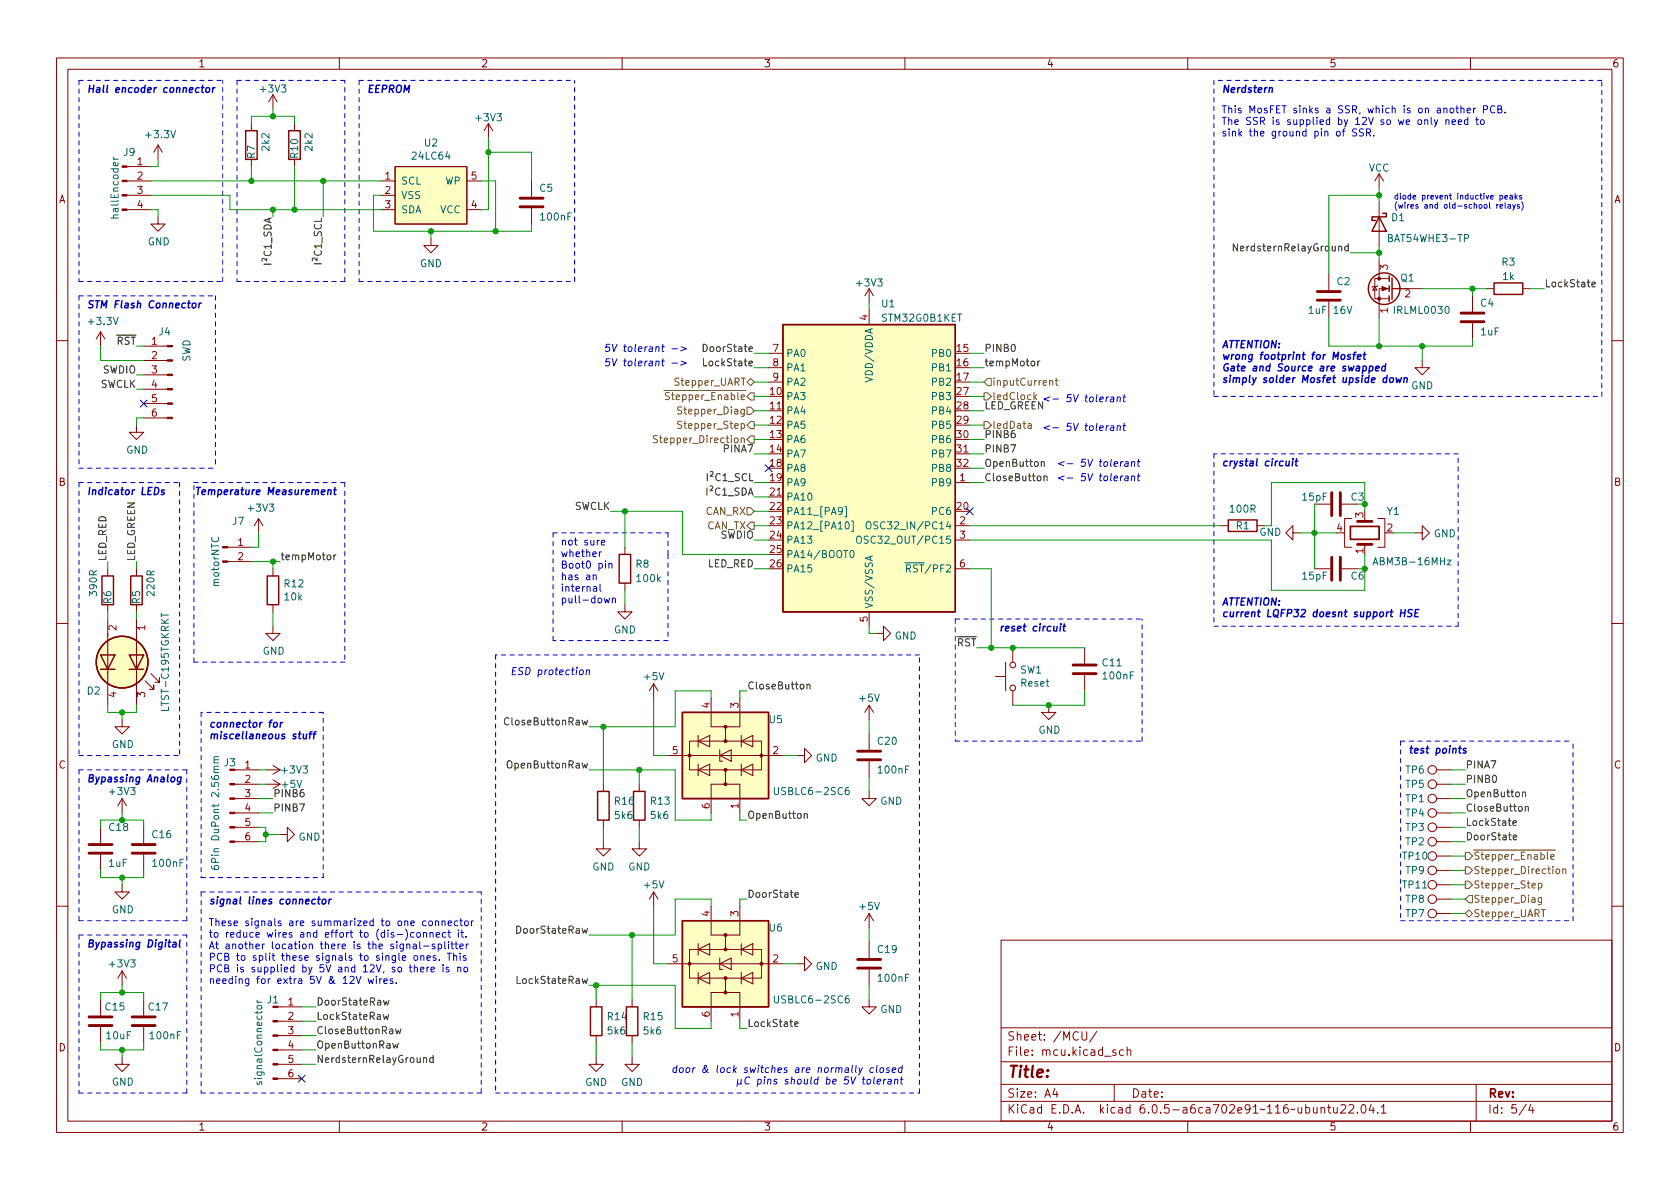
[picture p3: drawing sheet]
<svg xmlns="http://www.w3.org/2000/svg" width="297mm" height="210mm" viewBox="0 0 297 210" stroke-linecap="round" stroke-linejoin="round" font-family="sans-serif">
<defs><g id="words">
<text font-size="2.8" fill="#840000" x="178" y="190.6">Title:</text>
<g font-size="2.1" fill="#840000">
<text x="178" y="184">Sheet: /MCU/</text>
<text x="178" y="186.7">File: mcu.kicad_sch</text>
<text x="178" y="196.9">KiCad E.D.A. kicad 6.0.5-a6ca702e91~116~ubuntu22.04.1</text>
<text x="178" y="194.1">Size: A4</text>
<text x="200" y="194.1">Date:</text>
<text x="263" y="194.1">Rev:</text>
<text x="263" y="196.9">Id: 5/4</text>
</g>
<g font-size="1.8" fill="#840000">
<text x="35" y="11.9">1</text>
<text x="85" y="11.9">2</text>
<text x="135" y="11.9">3</text>
<text x="185" y="11.9">4</text>
<text x="235" y="11.9">5</text>
<text x="285" y="11.9">6</text>
<text x="10.3" y="35.9">A</text>
<text x="285.3" y="35.9">A</text>
<text x="10.3" y="85.9">B</text>
<text x="285.3" y="85.9">B</text>
<text x="10.3" y="135.9">C</text>
<text x="285.3" y="135.9">C</text>
<text x="10.3" y="185.9">D</text>
<text x="285.3" y="185.9">D</text>
<text x="35" y="199.9">1</text>
<text x="85" y="199.9">2</text>
<text x="135" y="199.9">3</text>
<text x="185" y="199.9">4</text>
<text x="235" y="199.9">5</text>
<text x="285" y="199.9">6</text>
</g>
<g font-size="1.8" fill="#0000c2">
<text x="15.2" y="16.4">Hall encoder connector</text>
<text x="64.8" y="16.4">EEPROM</text>
<text x="215.9" y="16.4">Nerdstern</text>
<text x="215.9" y="20">This MosFET sinks a SSR, which is on another PCB.</text>
<text x="215.9" y="22.1">The SSR is supplied by 12V so we only need to</text>
<text x="215.9" y="24.1">sink the ground pin of SSR.</text>
<text x="15.2" y="54.5">STM Flash Connector</text>
<text x="110.7" y="64.8">5V tolerant -&gt;</text>
<text x="110.7" y="62.2">5V tolerant -&gt;</text>
<text x="215.9" y="61.6">ATTENTION:</text>
<text x="215.9" y="63.6">wrong footprint for Mosfet</text>
<text x="215.9" y="65.7">Gate and Source are swapped</text>
<text x="184.1" y="71.1">&lt;- 5V tolerant</text>
<text x="215.9" y="67.7">simply solder Mosfet upside down</text>
<text x="184.1" y="76.2">&lt;- 5V tolerant</text>
<text x="186.7" y="82.5">&lt;- 5V tolerant</text>
<text x="215.9" y="82.4">crystal circuit</text>
<text x="15.2" y="87.5">Indicator LEDs</text>
<text x="34.3" y="87.5">Temperature Measurement</text>
<text x="186.7" y="85.1">&lt;- 5V tolerant</text>
<text x="99.1" y="96.4">not sure</text>
<text x="99.1" y="98.5">whether</text>
<text x="99.1" y="100.5">Boot0 pin</text>
<text x="99.1" y="102.6">has an</text>
<text x="99.1" y="104.6">internal</text>
<text x="99.1" y="106.7">pull-down</text>
<text x="215.9" y="107.1">ATTENTION:</text>
<text x="176.5" y="111.7">reset circuit</text>
<text x="215.9" y="109.1">current LQFP32 doesnt support HSE</text>
<text x="90.2" y="119.4">ESD protection</text>
<text x="36.8" y="128.7">connector for</text>
<text x="36.8" y="130.7">miscellaneous stuff</text>
<text x="248.9" y="133.2">test points</text>
<text x="15.2" y="138.3">Bypassing Analog</text>
<text x="36.8" y="159.9">signal lines connector</text>
<text x="15.2" y="167.5">Bypassing Digital</text>
<text x="36.8" y="163.8">These signals are summarized to one connector</text>
<text x="36.8" y="165.8">to reduce wires and effort to (dis-)connect it.</text>
<text x="36.8" y="167.8">At another location there is the signal-splitter</text>
<text x="36.8" y="169.9">PCB to split these signals to single ones. This</text>
<text x="36.8" y="171.9">PCB is supplied by 5V and 12V, so there is no</text>
<text x="36.8" y="174">needing for extra 5V &amp; 12V wires.</text>
<text x="125.2" y="189.7">door &amp; lock switches are normally closed</text>
</g>
<g font-size="1.8" fill="#006464">
<text x="46.2" y="16.4">+3V3</text>
<text x="84.3" y="21.4">+3V3</text>
<text x="21.9" y="27.6">J9</text>
<text x="26" y="24.4">+3.3V</text>
<text x="45.1" y="28" transform="rotate(-90 45.1 28)">R7</text>
<text x="47.6" y="26.6" transform="rotate(-90 47.6 26.6)">2k2</text>
<text x="52.7" y="27.9" transform="rotate(-90 52.7 27.9)">R10</text>
<text x="55.2" y="26.6" transform="rotate(-90 55.2 26.6)">2k2</text>
<text x="73.1" y="28.2">24LC64</text>
<text x="75.1" y="25.9">U2</text>
<text x="70.9" y="32.6">SCL</text>
<text x="70.9" y="35.2">VSS</text>
<text x="78.7" y="32.6">WP</text>
<text x="95.4" y="33.9">C5</text>
<text x="242" y="30.3">VCC</text>
<text x="21" y="38.3" transform="rotate(-90 21 38.3)">hallEncoder</text>
<text x="70.9" y="37.7">SDA</text>
<text x="77.8" y="37.7">VCC</text>
<text x="95.7" y="39">100nF</text>
<text x="246.1" y="39.1">D1</text>
<text x="26.1" y="43.4">GND</text>
<text x="74.2" y="47.2">GND</text>
<text x="245.8" y="42.8">BAT54WHE3-TP</text>
<text x="265.6" y="47">R3</text>
<text x="151.6" y="50.6">+3V3</text>
<text x="236.4" y="50.4">C2</text>
<text x="247.7" y="49.8">Q1</text>
<text x="265.7" y="49.5">1k</text>
<text x="15.8" y="57.4">+3.3V</text>
<text x="28.1" y="59.3">J4</text>
<text x="155.9" y="54.3">U1</text>
<text x="156" y="56.9">STM32G0B1KET</text>
<text x="231.8" y="55.5">1uF 16V</text>
<text x="246.7" y="55.5">IRLML0030</text>
<text x="261.8" y="54.2">C4</text>
<text x="261.9" y="59.3">1uF</text>
<text x="33.7" y="64" transform="rotate(-90 33.7 64)">SWD</text>
<text x="138.9" y="63.1">PA0</text>
<text x="138.9" y="65.7">PA1</text>
<text x="165" y="63.1">PB0</text>
<text x="165" y="65.7">PB1</text>
<text x="138.9" y="70.7">PA3</text>
<text x="138.9" y="68.2">PA2</text>
<text x="154.3" y="67.1" transform="rotate(-90 154.3 67.1)">VDD/VDDA</text>
<text x="165" y="68.2">PB2</text>
<text x="165" y="70.7">PB3</text>
<text x="249.5" y="68.8">GND</text>
<text x="138.9" y="73.3">PA4</text>
<text x="138.9" y="75.8">PA5</text>
<text x="165" y="73.3">PB4</text>
<text x="165" y="75.8">PB5</text>
<text x="22.3" y="80.2">GND</text>
<text x="138.9" y="78.4">PA6</text>
<text x="138.9" y="80.9">PA7</text>
<text x="138.9" y="83.4">PA8</text>
<text x="165" y="78.4">PB6</text>
<text x="165" y="80.9">PB7</text>
<text x="165" y="83.4">PB8</text>
<text x="138.9" y="86">PA9</text>
<text x="138.9" y="88.5">PA10</text>
<text x="165" y="86">PB9</text>
<text x="230.3" y="88.5">15pF</text>
<text x="41.1" y="92.8">J7</text>
<text x="44" y="90.5">+3V3</text>
<text x="138.9" y="91.1">PA11_[PA9]</text>
<text x="138.9" y="93.6">PA12_[PA10]</text>
<text x="154.9" y="93.6">OSC32_IN/PC14</text>
<text x="165" y="91.1">PC6</text>
<text x="217.6" y="90.6">100R</text>
<text x="218.6" y="93.6">R1</text>
<text x="245.3" y="91.1">Y1</text>
<text x="253.5" y="95">GND</text>
<text x="112.5" y="100.4">R8</text>
<text x="138.9" y="96.1">PA13</text>
<text x="138.9" y="98.7">PA14/BOOT0</text>
<text x="138.9" y="101.2">PA15</text>
<text x="153" y="96.1">OSC32_OUT/PC15</text>
<text x="159.8" y="101.2">~{RST}/PF2</text>
<text x="243.5" y="99.9">ABM3B-16MHz</text>
<text x="17.1" y="105.2" transform="rotate(-90 17.1 105.2)">390R</text>
<text x="19.7" y="106.7" transform="rotate(-90 19.7 106.7)">R6</text>
<text x="24.8" y="106.7" transform="rotate(-90 24.8 106.7)">R5</text>
<text x="27.3" y="105.2" transform="rotate(-90 27.3 105.2)">220R</text>
<text x="38.7" y="103.6" transform="rotate(-90 38.7 103.6)">motorNTC</text>
<text x="50.3" y="103.9">R12</text>
<text x="50.4" y="106.2">10k</text>
<text x="112.7" y="102.9">100k</text>
<text x="154.3" y="107.7" transform="rotate(-90 154.3 107.7)">VSS/VSSA</text>
<text x="230.3" y="102.5">15pF</text>
<text x="108.5" y="112">GND</text>
<text x="158.2" y="113.1">GND</text>
<text x="46.4" y="115.8">GND</text>
<text x="180.4" y="119.1">SW1</text>
<text x="195" y="117.8">C11</text>
<text x="15.4" y="122.8">D2</text>
<text x="29.8" y="125.4" transform="rotate(-90 29.8 125.4)">LTST-C195TGKRKT</text>
<text x="114" y="120.3">+5V</text>
<text x="152.1" y="124.1">+5V</text>
<text x="180.6" y="121.4">Reset</text>
<text x="195.1" y="120.1">100nF</text>
<text x="136" y="127.9">U5</text>
<text x="155.2" y="131.7">C20</text>
<text x="183.6" y="129.7">GND</text>
<text x="19.8" y="132.3">GND</text>
<text x="39.7" y="135.5">J3</text>
<text x="50" y="136.8">+3V3</text>
<text x="144.2" y="134.7">GND</text>
<text x="155.4" y="136.8">100nF</text>
<text x="248.6" y="136.8">TP6</text>
<text x="19.5" y="140.6">+3V3</text>
<text x="49.9" y="139.3">+5V</text>
<text x="108.8" y="142.3">R16</text>
<text x="115.1" y="142.3">R13</text>
<text x="137.5" y="140.6">USBLC6-2SC6</text>
<text x="155.6" y="142.3">GND</text>
<text x="248.6" y="141.9">TP1</text>
<text x="248.6" y="139.3">TP5</text>
<text x="19.4" y="146.9">C18</text>
<text x="27" y="148.2">C16</text>
<text x="52.8" y="148.6">GND</text>
<text x="108.8" y="144.8">5k6</text>
<text x="115.1" y="144.8">5k6</text>
<text x="248.6" y="144.4">TP4</text>
<text x="248.6" y="149.5">TP2</text>
<text x="248.6" y="146.9">TP3</text>
<text x="19.3" y="153.3">1uF</text>
<text x="27.1" y="153.3">100nF</text>
<text x="38.7" y="152.6" transform="rotate(-90 38.7 152.6)">6Pin DuPont 2.56mm</text>
<text x="104.7" y="153.9">GND</text>
<text x="111.1" y="153.9">GND</text>
<text x="248.1" y="152">TP10</text>
<text x="248.6" y="154.6">TP9</text>
<text x="19.8" y="161.5">GND</text>
<text x="114" y="157.1">+5V</text>
<text x="152.1" y="160.9">+5V</text>
<text x="248.1" y="157.1">TP11</text>
<text x="248.6" y="159.6">TP8</text>
<text x="136" y="164.7">U6</text>
<text x="248.6" y="162.2">TP7</text>
<text x="19.5" y="171.1">+3V3</text>
<text x="144.2" y="171.5">GND</text>
<text x="155.2" y="168.5">C19</text>
<text x="155.4" y="173.6">100nF</text>
<text x="18.7" y="178.7">C15</text>
<text x="26.3" y="178.7">C17</text>
<text x="47.3" y="177.4">J1</text>
<text x="137.5" y="177.4">USBLC6-2SC6</text>
<text x="155.6" y="179.1">GND</text>
<text x="18.9" y="183.8">10uF</text>
<text x="26.7" y="183.8">100nF</text>
<text x="107.5" y="180.4">R14</text>
<text x="107.5" y="182.9">5k6</text>
<text x="113.8" y="180.4">R15</text>
<text x="113.9" y="182.9">5k6</text>
<text x="19.8" y="192">GND</text>
<text x="46.4" y="191.4" transform="rotate(-90 46.4 191.4)">signalConnector</text>
<text x="103.4" y="192">GND</text>
<text x="109.8" y="192">GND</text>
</g>
<g font-size="1.8" fill="#a90000">
<text x="24.3" y="29.2">1</text>
<text x="24.3" y="31.7">2</text>
<text x="24.3" y="34.3">3</text>
<text x="68.1" y="31.7">1</text>
<text x="68.1" y="34.3">2</text>
<text x="83.3" y="31.7">5</text>
<text x="24.3" y="36.8">4</text>
<text x="68.1" y="36.8">3</text>
<text x="83.3" y="36.8">4</text>
<text x="245.4" y="47.7" transform="rotate(-90 245.4 47.7)">3</text>
<text x="248.4" y="52.6">2</text>
<text x="153.4" y="56.6" transform="rotate(-90 153.4 56.6)">4</text>
<text x="245.4" y="55.4" transform="rotate(-90 245.4 55.4)">1</text>
<text x="26.8" y="61">1</text>
<text x="26.8" y="63.5">2</text>
<text x="136.7" y="62.2">7</text>
<text x="136.7" y="64.8">8</text>
<text x="169.2" y="62.2">15</text>
<text x="169.2" y="64.8">16</text>
<text x="26.8" y="66">3</text>
<text x="26.8" y="68.6">4</text>
<text x="26.8" y="71.1">5</text>
<text x="136.2" y="69.8">10</text>
<text x="136.7" y="67.3">9</text>
<text x="169.2" y="67.3">17</text>
<text x="169.2" y="69.8">27</text>
<text x="26.8" y="73.7">6</text>
<text x="136.2" y="72.4">11</text>
<text x="136.2" y="74.9">12</text>
<text x="136.2" y="77.5">13</text>
<text x="169.2" y="72.4">28</text>
<text x="169.2" y="74.9">29</text>
<text x="169.2" y="77.5">30</text>
<text x="136.2" y="80">14</text>
<text x="136.2" y="82.5">18</text>
<text x="169.2" y="80">31</text>
<text x="169.2" y="82.5">32</text>
<text x="136.2" y="85.1">19</text>
<text x="136.2" y="87.6">21</text>
<text x="169.7" y="85.1">1</text>
<text x="136.2" y="90.2">22</text>
<text x="136.2" y="92.7">23</text>
<text x="136.2" y="95.2">24</text>
<text x="169.2" y="90.2">20</text>
<text x="169.7" y="92.7">2</text>
<text x="169.7" y="95.2">3</text>
<text x="236.4" y="94">4</text>
<text x="241" y="91.5" transform="rotate(-90 241 91.5)">3</text>
<text x="245.3" y="94">2</text>
<text x="42.1" y="96.5">1</text>
<text x="42.1" y="99.1">2</text>
<text x="136.2" y="97.8">25</text>
<text x="136.2" y="100.3">26</text>
<text x="169.7" y="100.3">6</text>
<text x="241" y="97.9" transform="rotate(-90 241 97.9)">1</text>
<text x="20.6" y="111.5" transform="rotate(-90 20.6 111.5)">2</text>
<text x="25.7" y="111.5" transform="rotate(-90 25.7 111.5)">1</text>
<text x="153.4" y="110" transform="rotate(-90 153.4 110)">5</text>
<text x="20.6" y="123.3" transform="rotate(-90 20.6 123.3)">4</text>
<text x="25.7" y="123.3" transform="rotate(-90 25.7 123.3)">3</text>
<text x="125.5" y="125.2" transform="rotate(-90 125.5 125.2)">4</text>
<text x="130.6" y="125.2" transform="rotate(-90 130.6 125.2)">3</text>
<text x="43.3" y="135.9">1</text>
<text x="118.9" y="133.3">5</text>
<text x="136.7" y="133.3">2</text>
<text x="43.3" y="138.4">2</text>
<text x="43.3" y="141">3</text>
<text x="43.3" y="143.5">4</text>
<text x="125.5" y="143" transform="rotate(-90 125.5 143)">6</text>
<text x="130.6" y="143" transform="rotate(-90 130.6 143)">1</text>
<text x="43.3" y="146">5</text>
<text x="43.3" y="148.6">6</text>
<text x="125.5" y="162" transform="rotate(-90 125.5 162)">4</text>
<text x="130.6" y="162" transform="rotate(-90 130.6 162)">3</text>
<text x="118.9" y="170.2">5</text>
<text x="136.7" y="170.2">2</text>
<text x="50.9" y="177.8">1</text>
<text x="125.5" y="179.8" transform="rotate(-90 125.5 179.8)">6</text>
<text x="130.6" y="179.8" transform="rotate(-90 130.6 179.8)">1</text>
<text x="50.9" y="180.3">2</text>
<text x="50.9" y="182.9">3</text>
<text x="50.9" y="185.4">4</text>
<text x="50.9" y="188">5</text>
<text x="50.9" y="190.5">6</text>
</g>
<g font-size="1.8" fill="#0f0f0f">
<text x="219.3" y="44.4">NerdsternRelayGround</text>
<text x="273" y="50.8">LockState</text>
<text x="124.9" y="64.8">LockState</text>
<text x="124.9" y="62.2">DoorState</text>
<text x="174" y="62.2">PINB0</text>
<text x="174" y="64.8">tempMotor</text>
<text x="17.6" y="68.6">SWCLK</text>
<text x="18.1" y="66">SWDIO</text>
<text x="174" y="77.5">PINB6</text>
<text x="174" y="72.4">LED_GREEN</text>
<text x="128.1" y="80">PINA7</text>
<text x="174" y="80">PINB7</text>
<text x="174" y="82.5">OpenButton</text>
<text x="174" y="85.1">CloseButton</text>
<text x="101.5" y="90.2">SWCLK</text>
<text x="127.4" y="95.2">SWDIO</text>
<text x="18.8" y="99.3" transform="rotate(-90 18.8 99.3)">LED_RED</text>
<text x="23.9" y="99.3" transform="rotate(-90 23.9 99.3)">LED_GREEN</text>
<text x="49.5" y="99">tempMotor</text>
<text x="125.1" y="100.3">LED_RED</text>
<text x="167.8" y="114.3">~{RST}</text>
<text x="132.1" y="121.9">CloseButton</text>
<text x="90" y="128.3">CloseButtonRaw</text>
<text x="90.3" y="135.9">OpenButtonRaw</text>
<text x="259.1" y="135.9">PINA7</text>
<text x="48.3" y="141">PINB6</text>
<text x="48.3" y="143.5">PINB7</text>
<text x="259.1" y="141">OpenButton</text>
<text x="259.1" y="138.4">PINB0</text>
<text x="259.1" y="143.5">CloseButton</text>
<text x="132.1" y="144.8">OpenButton</text>
<text x="259.1" y="148.6">DoorState</text>
<text x="259.1" y="146">LockState</text>
<text x="132.1" y="158.7">DoorState</text>
<text x="92.1" y="165.1">DoorStateRaw</text>
<text x="92.1" y="174">LockStateRaw</text>
<text x="55.9" y="177.8">DoorStateRaw</text>
<text x="55.9" y="182.9">CloseButtonRaw</text>
<text x="55.9" y="185.4">OpenButtonRaw</text>
<text x="55.9" y="180.3">LockStateRaw</text>
<text x="132.1" y="181.6">LockState</text>
<text x="55.9" y="187.9">NerdsternRelayGround</text>
</g>
<g font-size="1.8" fill="#009600">
<text x="19.2" y="60.9">~{RST}</text>
<text x="238.9" y="88.5">C3</text>
<text x="222.6" y="94.7">GND</text>
<text x="238.9" y="102.5">C6</text>
</g>
<g font-size="1.8" fill="#725600">
<text x="117.2" y="70.7">~{Stepper_Enable}</text>
<text x="119.5" y="68.2">Stepper_UART</text>
<text x="175.4" y="70.7">ledClock</text>
<text x="175.4" y="68.2">inputCurrent</text>
<text x="120.6" y="73.3">Stepper_Diag</text>
<text x="120.6" y="75.8">Stepper_Step</text>
<text x="175.4" y="75.8">ledData</text>
<text x="116.7" y="78.4">Stepper_Direction</text>
<text x="124.7" y="91.1">CAN_RX</text>
<text x="124.9" y="93.6">CAN_TX</text>
<text x="260.5" y="152">~{Stepper_Enable}</text>
<text x="260.5" y="154.6">Stepper_Direction</text>
<text x="260.5" y="159.6">Stepper_Diag</text>
<text x="260.5" y="157.1">Stepper_Step</text>
<text x="260.5" y="162.2">Stepper_UART</text>
</g>
<g font-size="1.4" fill="#0000c2">
<text x="246.4" y="35.3">diode prevent inductive peaks</text>
<text x="246.4" y="36.9">(wires and old-school relays)</text>
</g>
</g></defs>
<g fill="none" stroke="#840000" stroke-width=".18">
<path d="M10 10.2h277v190.1h-277zM12 12.2h273v186.1h-273zM48.3 16.8v2.5M48.3 16.8l-.8 1.2M48.3 16.8l.7 1.2M60 10.2v2M110 10.2v2M160 10.2v2M210 10.2v2M260 10.2v2M22.5 32h4.2M22.5 34.5h4.2"/>
<path d="M22.5 37.1h4.2M22.5 29.5h4.2M27.9 38.3v1.3h1.3l-1.3 1.3-1.2-1.3h1.2M27.9 25.6l-.7 1.3M27.9 25.6v2.6M27.9 25.6l.8 1.3M44.4 21.8v1.3M44.4 28.2v1.3M52.1 21.8v1.3M52.1 28.2v1.3M67.3 32h2.5M67.3 34.5h2.5"/>
<path d="M67.3 37.1h2.5M69.8 29.5h12.7v10.1h-12.7zM82.5 32h2.6M82.5 37.1h2.6M86.4 21.8l-.8 1.3M86.4 21.8v2.6M86.4 21.8l.7 1.3M94 32v2.8M94 36.8v2.8M243.8 30.7l-.7 1.3M243.8 30.7v2.6M243.8 35.8v7.6"/>
<path d="M243.8 30.7l.8 1.3M17.8 58.7v2.5M17.8 58.7l-.8 1.2M17.8 58.7l.7 1.2M76.2 42.2v1.2h1.3l-1.3 1.3-1.3-1.3h1.3M153.7 51l-.8 1.3M153.7 51v2.6M153.7 54.9v2.5M153.7 51l.7 1.3M234.9 48.5v2.8M234.9 53.3v2.8M243.1 50.7l.4 .6h-.8z"/>
<path d="M243.6 50.5l-.1 .2h-.8l-.1 .1M243.8 46v3.3M245.6 51h-1.8v5.1M245.6 49.3h-2.5v3.5h2.5M246.1 51h5.4M260.3 52.3v2.8M260.3 57.1v2.8M262.9 51h1.3M269.2 51h1.3M10 60.2h2M24.1 75.2v1.2h1.3l-1.3 1.3-1.2-1.3h1.2M25.4 73.9h4.2"/>
<path d="M25.4 71.4h4.2M25.4 68.8h4.2M25.4 66.3h4.2M25.4 63.7h4.2M25.4 61.2h4.2M135.9 72.6h2.5M135.9 62.5h2.5M135.9 65h2.5M135.9 67.6h2.5M251.5 63.7v1.3h1.2l-1.2 1.3-1.3-1.3h1.3M285 60.2h2M40.2 99.3h4.2"/>
<path d="M40.2 96.8h4.2M45.7 91.7l-.7 1.3M45.7 91.7v2.5M45.7 91.7l.8 1.3M110.5 96.8v1.2M135.9 87.9h2.5M168.9 85.3h2.5M168.9 93h2.5M168.9 95.5h2.5M168.9 80.3h2.5M215.9 93h1.3M228.6 94.2v1.3l-1.3-1.3 1.3-1.2v1.2h1.3"/>
<path d="M232.4 89.1h2.8M237.2 89.1h2.8M239 91.7h-1.3v5.1h1.3M241.3 91.7v.5M241.3 96.3v.5M243.6 91.7h1.3v5.1h-1.3M250.2 94.2h1.3v1.3l1.2-1.3-1.2-1.2v1.2M10 110.2h2M19 100.6v1.2M19 106.9v1.3M19 109.5v15.2M24.1 100.6v1.2"/>
<path d="M24.1 106.9v1.3M24.1 109.5v15.2M26.7 119.1l1.5 1.5v-.7v.7h-.8M48.3 110.7v1.3h1.2l-1.2 1.3-1.3-1.3h1.3M48.3 100.6v1.2M48.3 106.9v1.3M110.5 106.9v1.3h1.3l-1.3 1.3-1.3-1.3h1.3M110.5 103.1v1.3M153.7 108.2v2.5M154.9 112h1.3v-1.3l1.3 1.3-1.3 1.3v-1.3M168.9 100.6h2.5M176 119.6h1.8"/>
<path d="M177.8 117.1v5.1M179.1 114.5v2.6M191.8 114.5v2.8M191.8 119.4v2.8M232.4 100.6h2.8M237.2 100.6h2.8M285 110.2h2M21.6 127.2v1.3h1.3l-1.3 1.3-1.3-1.3h1.3M25.7 120.4l1.5 1.5v-.7v.7h-.8M41.5 138.7h4.2M41.9 136.1h3.8M47 138.7h2.5"/>
<path d="M47 136.1h2.5M48.3 137.9l1.2 .8M48.3 135.4l1.2 .7M49.5 138.7l-1.2 .7M49.5 136.1l-1.2 .8M106.7 138.7v1.2M113 138.7v1.2M115.6 120.9v2.5M115.6 120.9l-.8 1.3M115.6 120.9l.7 1.3M118.1 133.6h20.3M121.9 131.1h12.7v5h-12.7z"/>
<path d="M123.4 136.1l2.1-1v2.1zM123.4 131.1l2.1-1.1v2.1zM123.4 130v2.1M123.4 135.1v2.1M125.7 123.4v5.1h2.6v2.6M127.3 133.6l2-1v2zM127.3 132.6v2h.5M128.3 136.1v2.6h-2.6v5.1M128.3 138.7h2.5v5.1M130.8 123.4v5.1h-2.5M131.1 136.1l2-1v2.1zM131.1 131.1l2-1.1v2.1z"/>
<path d="M131.1 130v2.1M131.1 135.1v2.1M141 133.6h1.2v-1.3l1.3 1.3-1.3 1.3v-1.3M153.7 139.9v1.3h1.2l-1.2 1.3-1.3-1.3h1.3M153.7 124.7v2.5M153.7 129.8v2.8M153.7 134.6v2.8M153.7 124.7l-.8 1.3M153.7 124.7l.7 1.3M179.1 122.2v2.5M185.4 124.7v1.3h1.3l-1.3 1.2-1.3-1.2h1.3M254 138.7h2.5"/>
<path d="M254 136.1h2.5M17.8 146.3v2.8M17.8 151.1v2.8M21.6 156.5v1.2h1.3l-1.3 1.3-1.3-1.3h1.3M21.6 141.2l-.8 1.3M21.6 141.2v2.6M21.6 141.2l.8 1.3M25.4 146.3v2.8M25.4 151.1v2.8M41.5 143.8h4.2M41.5 141.2h4.2M41.5 148.8h4.2"/>
<path d="M41.5 146.3h4.2M49.5 147.6h1.3v-1.3l1.3 1.3-1.3 1.2v-1.2M106.7 148.8v1.3h1.2l-1.2 1.3-1.3-1.3h1.3M106.7 145v1.3M113 148.8v1.3h1.3l-1.3 1.3-1.2-1.3h1.2M113 145v1.3M115.6 157.7l-.8 1.3M115.6 157.7v2.6M115.6 157.7l.7 1.3M254 143.8h2.5M254 141.2h2.5M254 153.9h2.5"/>
<path d="M254 151.4h2.5M254 148.8h2.5M254 146.3h2.5M254 156.5h2.5M254 159h2.5M10 160.2h2M17.8 176.8v2.8M21.6 171.7v2.5M21.6 171.7l-.8 1.3M21.6 171.7l.8 1.3M25.4 176.8v2.8M49.1 178h4.2"/>
<path d="M105.4 176.8v1.2M111.8 176.8v1.2M118.1 170.4h20.3M121.9 167.9h12.7v5.1h-12.7zM123.4 173l2.1-1v2zM123.4 167.9l2.1-1v2zM123.4 166.9v2M123.4 172v2M125.7 160.3v5h2.6v2.6M127.3 170.4l2-1v2zM127.3 169.4v2h.5M128.3 173v2.5h-2.6v5.1"/>
<path d="M128.3 175.5h2.5v5.1M130.8 160.3v5h-2.5M131.1 173l2-1v2zM131.1 167.9l2-1v2zM131.1 166.9v2M131.1 172v2M141 170.4h1.2v-1.2l1.3 1.2-1.3 1.3v-1.3M153.7 176.8v1.2h1.2l-1.2 1.3-1.3-1.3h1.3M153.7 161.5v2.6M153.7 166.6v2.8M153.7 171.4v2.8M153.7 161.5l-.8 1.3"/>
<path d="M153.7 161.5l.7 1.3M177 166.3h108v32h-108zM254 161.5h2.5M285 160.2h2M17.8 181.6v2.8M21.6 186.9v1.3h1.3l-1.3 1.3-1.3-1.3h1.3M25.4 181.6v2.8M49.1 190.7h4.2M49.1 188.2h4.2M49.1 185.7h4.2M49.1 183.1h4.2M49.1 180.6h4.2"/>
<path d="M60 198.3v2M105.4 186.9v1.3h1.3l-1.3 1.3-1.3-1.3h1.3M105.4 183.1v1.3M110 198.3v2M111.8 186.9v1.3h1.2l-1.2 1.3-1.3-1.3h1.3M111.8 183.1v1.3M160 198.3v2M177 194.8h108M177 191.8h108M177 187.8h108M177 181.8h108M186.5 192.5l-.4 1h1"/>
<path d="M186.9 193v1M191.3 182.4v1.2l.3 .3h.4l.1-.3v-1.2M193.9 182.4l-1.3 1.9M197 191.8v3M197.3 185.7l-.4-.1-.2 .2 .1 .3 .5 .1v.4h-.6M198.6 185.7l-.4-.1-.3 .3v.4l.2 .3h.5M199.3 185.8l.2-.2 .4 .1v.9M199.3 185.1v1.5M210 198.3v2M233.6 196l.2-.2 .3 .1 .1 .9M233.6 195.8v1M234.7 195.8h.6"/>
<path d="M234.9 195.3v1.3l.4 .2M235.8 195.8l.1 1h.3l.2-.1M236.4 195.8v1M237.1 195.5l.5-.2 .3 .2v.3l-.9 1h.9M238.5 195.5l.6-.2 .2 .2 .1 .3-1 1h1M240 196.7v.1M240.8 195.5l.2-.2a.81 .81 0 0 1 .6 .7 .81 .81 0 0 1-.3 .8h-.2a.81 .81 0 0 1-.3-1.3zM242.4 195.3l-.3 1h.9M242.8 195.8v1M243.6 196.7v.1M244.2 195.8l.4-.5v1.5M244.2 196.8h.9"/>
<path d="M260 198.3v2M261 191.8v6.5M269.9 195.3l-1.3 1.9M270.6 195.3l-.3 1h.9M271 195.8v1"/>
<circle cx="179.1" cy="117.6" r=".51"/>
<circle cx="179.1" cy="121.7" r=".51"/>
<circle cx="253.2" cy="136.1" r=".76"/>
<circle cx="253.2" cy="138.7" r=".76"/>
<circle cx="253.2" cy="159" r=".76"/>
<circle cx="253.2" cy="153.9" r=".76"/>
<circle cx="253.2" cy="148.8" r=".76"/>
<circle cx="253.2" cy="151.4" r=".76"/>
<circle cx="253.2" cy="156.5" r=".76"/>
<circle cx="253.2" cy="143.8" r=".76"/>
<circle cx="253.2" cy="141.2" r=".76"/>
<circle cx="253.2" cy="146.3" r=".76"/>
<circle cx="253.2" cy="161.5" r=".76"/>
</g>
<g fill="none" stroke="#840000" stroke-width=".51">
<path d="M91.9 36.6h4.1M91.9 35h4.1M232.9 53.1h4.1M232.9 51.6h4.1M258.3 56.9h4.1M258.3 55.4h4.1M235.5 87.1v4.1M235.5 98.5v4.1M237 87.1v4.1M237 98.5v4.1M240 96.3h2.6M240 92.2h2.6"/>
<path d="M189.7 119.1h4.1M189.7 117.6h4.1M151.6 132.8h4.1M151.6 134.4h4.1M15.7 150.9h4.1M15.7 149.3h4.1M23.4 150.9h4M23.4 149.3h4M15.7 179.8h4.1M23.4 179.8h4M151.6 169.7h4.1M151.6 171.2h4.1"/>
<path d="M15.7 181.4h4.1M23.4 181.4h4"/>
</g>
<g fill="#ffffc2" stroke="#ffffc2" stroke-width=".18">
<path d="M120.6 126h15.3v15.2h-15.3z"/>
<path d="M138.4 57.4h30.5v50.8h-30.5z"/>
<path d="M120.6 162.8h15.3v15.2h-15.3z"/>
<path d="M69.8 29.5h12.7v10.1h-12.7z"/>
<circle cx="21.6" cy="117.1" r="4.6"/>
</g>
<g fill="none" stroke="#840000" stroke-width=".25">
<path d="M43.4 23.1h2.1v5.1h-2.1zM51.1 23.1h2v5.1h-2zM243.8 38.3l1.3 2.6h-2.5zM244.5 37.7h.6v.6h-2.5v.7h.6M138.4 57.4h30.5v50.8h-30.5zM245.6 48.8v1M245.6 50.5v1.1M245.6 52.3v1M246.1 49.1v3.9M264.2 50h5v2.1h-5zM109.5 98h2v5.1h-2zM217.2 91.9h5v2.1h-5z"/>
<path d="M17.8 115.8h2.5l-1.3 2.6zM17.8 118.4h2.5M18 101.8h2.1v5.1h-2.1zM22.9 115.8h2.5l-1.3 2.6zM22.9 118.4h2.5M23.1 101.8h2v5.1h-2zM47.2 101.8h2.1v5.1h-2.1zM105.7 139.9h2v5.1h-2zM112 139.9h2v5.1h-2zM120.6 126h15.3v15.2h-15.3zM104.4 178h2v5.1h-2zM110.7 178h2.1v5.1h-2.1z"/>
<path d="M120.6 162.8h15.3v15.2h-15.3z"/>
<circle cx="244.7" cy="51" r="2.79"/>
<circle cx="21.6" cy="117.1" r="4.6"/>
</g>
<g fill="#840000" stroke="#840000" stroke-width=".18">
<path d="M244.3 50.7l1.1 .3-1.1 .4z"/>
<path d="M29.6 73.8h.9v.2h-.9z"/>
<path d="M29.6 71.2h.9v.3h-.9z"/>
<path d="M29.6 68.7h.9v.3h-.9z"/>
<path d="M29.6 66.2h.9v.2h-.9z"/>
<path d="M29.6 63.6h.9v.3h-.9z"/>
<path d="M29.6 61.1h.9v.2h-.9z"/>
<path d="M40.6 148.7h.9v.3h-.9z"/>
<path d="M40.6 146.2h.9v.2h-.9z"/>
<path d="M40.6 143.6h.9v.3h-.9z"/>
<path d="M40.6 141.1h.9v.2h-.9z"/>
<path d="M40.6 138.6h.9v.2h-.9z"/>
<path d="M40.6 136h.9v.3h-.9z"/>
<path d="M48.3 190.6h.8v.3h-.8z"/>
<path d="M48.3 188.1h.8v.2h-.8z"/>
<path d="M48.3 185.5h.8v.3h-.8z"/>
<path d="M48.3 183h.8v.3h-.8z"/>
<path d="M48.3 180.5h.8v.2h-.8z"/>
<path d="M48.3 177.9h.8v.3h-.8z"/>
<path d="M39.4 99.2h.8v.2h-.8z"/>
<path d="M39.4 96.6h.8v.3h-.8z"/>
<path d="M21.6 37h.9v.2h-.9z"/>
<path d="M21.6 34.4h.9v.3h-.9z"/>
<path d="M21.6 31.9h.9v.2h-.9z"/>
<path d="M21.6 29.3h.9v.3h-.9z"/>
<circle cx="128.3" cy="138.7" r=".25"/>
<circle cx="128.3" cy="136.1" r=".25"/>
<circle cx="134.6" cy="133.6" r=".25"/>
<circle cx="121.9" cy="133.6" r=".25"/>
<circle cx="128.3" cy="131.1" r=".25"/>
<circle cx="128.3" cy="128.5" r=".25"/>
<circle cx="128.3" cy="175.5" r=".25"/>
<circle cx="128.3" cy="173" r=".25"/>
<circle cx="134.6" cy="170.4" r=".25"/>
<circle cx="121.9" cy="170.4" r=".25"/>
<circle cx="128.3" cy="167.9" r=".25"/>
<circle cx="128.3" cy="165.3" r=".25"/>
<circle cx="243.8" cy="52.8" r=".25"/>
<circle cx="243.8" cy="49.3" r=".25"/>
</g>
<g fill="none" stroke="#006464" stroke-width=".18">
<path d="M20 27.8l.3 .4M20 28.2h.9M149.4 89.6h.3v1.8h-.3M149.5 92.4l.2-.1a.68 .68 0 0 1 .5 .6 .68 .68 0 0 1-.5 .6l-.2-.1-.1-.4zM150.4 97.5l.2-.2a.68 .68 0 0 1 .4 .7 .68 .68 0 0 1-.4 .6l-.2-.1-.1-.4zM150.6 92.1h.3v1.9h-.3M151.6 94.9l.2-.1a.43 .43 0 0 1 .5 .4v.4a.42 .42 0 0 1-.4 .5 .42 .42 0 0 1-.4-.5v-.4zM153.3 92.3h.1a.43 .43 0 0 1 .6 .4v.4a.42 .42 0 0 1-.4 .5 .42 .42 0 0 1-.5-.5v-.4zM154.2 98.3l-1.2 .4 1.2 .4M242.8 99.9l.4-1.3 .4 1.3M255.9 99h.7l-.7 .9h.7M28.5 108.4v.7"/>
<path d="M37.8 134.9h.9M38.7 134.4h-.8l-.1 .3 .1 .2M38.7 133.8l-.8 .1-.1 .3 .2 .2M136.9 139.3v1l.3 .2h.3l.1-.2v-1M150 139.3h-.3a.86 .86 0 0 0 0 1.2l.4-.1 .1-.4-.3-.3h-.2l-.3 .3M37.4 153.2l.1 .3a.85 .85 0 0 0 1.2 0l-.1-.4-.5-.1-.2 .3v.3l.2 .2M45.4 176.9l.3 .3M45.4 177.2h.9M45.6 177.8h.6l.1 .2-.1 .3-.1 .1h-.5l-.2-.2zM136.9 176.1v1l.3 .3 .3-.1 .1-.2v-1M150 176.1h-.3a.86 .86 0 0 0 0 1.3l.4-.2 .1-.4-.3-.2h-.2l-.3 .2"/>
</g>
<path d="M238.8 93.1h5v2.3h-5z" fill="none" stroke="#840000" stroke-width=".3"/>
<g fill="none" stroke="#725600" stroke-width=".18">
<path d="M116.2 77.1l-.4-.1-.2 .1v.4l.5 .2 .1 .4-.2 .2-.5-.1M120.5 72l-.5-.1-.1 .2v.3l.5 .3 .1 .3-.2 .2h-.5M120.5 74.5h-.5l-.1 .1v.4l.5 .2 .1 .3-.2 .3-.5-.1M131.1 77.6l.1-.2 .3 .1 .1 .8M132.1 67.6l.6-.7 .6 .7-.6 .6zM132.1 72h.6l.6 .6-.6 .7h-.6zM132.7 69.5h.6v1.2h-.6l-.6-.6zM132.7 77.1h.6v1.3h-.6l-.6-.7zM132.7 74.5h.6v1.3h-.6l-.6-.6zM174 69.5h.6l.7 .6-.7 .6h-.6zM174 74.5h.6l.7 .7-.7 .6h-.6zM174.6 66.9h.7v1.3h-.7l-.6-.6z"/>
<path d="M181.8 75h.5v.8M182.3 75.2l-.4 .1-.2 .2 .2 .3 .4-.1M182.8 69.4v1.3M182.9 70.2l.4 .5M183.3 69.8l-.5 .5M185.6 67.4l.2-.1h.3v.8M186.6 67.3h.4M186.7 66.9v1.1l.3 .1M132.1 89.8h.6l.6 .6-.6 .7h-.6zM132.7 92.3h.6v1.3h-.6l-.6-.6zM259.1 150.7h.6l.6 .7-.6 .6h-.6zM259.1 155.8h.6l.6 .7-.6 .6h-.6z"/>
<path d="M259.1 153.3h.6l.6 .6-.6 .7h-.6zM259.7 158.4h.6v1.2h-.6l-.6-.6zM272 156.2h.4l.2 .2-.1 .6h-.5M272 156.2v1.3M272.6 158.7v1.1l-.3 .2-.3-.1M272.6 158.8l-.4-.1-.2 .3 .1 .5h.5M275.2 153.8l.1-.2 .4 .2 .1 .5-.2 .1-.3 .1-.1-.1zM276.3 153.8l.2-.2 .3 .1 .1 .8M276.3 153.6v.9M259.1 161.5l.6-.6 .6 .6-.6 .7zM272.5 160.8h.7"/>
</g>
<g fill="none" stroke="#0f0f0f" stroke-width=".18">
<path d="M46.9 39.9a.66 .66 0 0 1 .7-.1 .66 .66 0 0 1 .3 .7h-1.2zM47.6 38.7v.6M47.9 38.5l-1.2 .5 1.2 .4M55.7 39.7a.6 .6 0 0 0 .4 .8 .6 .6 0 0 0 .7-.6l-.1-.2M56.8 38.5v.7h-1.2M46.7 46.7h1.2M46.7 41v.5l.1 .2h.4l.2-.6 .3-.1 .2 .3v.5M46.8 44.4a.6 .6 0 0 0 .4 .8 .6 .6 0 0 0 .7-.5l-.1-.3M47.2 45.7v.5l-.6-.5-.3 .2 .1 .3M47.9 43.6h-1.2l.3 .3M47.9 43.2v.7M48.1 42v1"/>
<path d="M55.6 46.6h1.2M55.6 41v.4l.2 .3 .3-.1 .2-.6h.4l.1 .2v.5M55.7 44.4a.6 .6 0 0 0 .4 .8 .6 .6 0 0 0 .7-.6l-.1-.2M56 45.6v.5l-.5-.5-.3 .2 .1 .3M56.8 43.5h-1.2l.3 .4M56.8 43.1v.8M57 41.9v1M218.8 43.1v1.3l-.7-1.3v1.3M238.4 43.6l-.4-.1-.2 .3 .1 .5h.5M238.4 43.1v1.3M281.5 50.3l.6-.1-.1-.3h-.3l-.2 .2v.6h.5M124.3 60.9a.64 .64 0 0 1 .8 .6 .64 .64 0 0 1-.8 .7z"/>
<path d="M124.4 63.4v1.3h.6M183.5 63.9v.8M183.9 63.9l-.4 .2M59 98.1v.9M59.4 98.1l-.4 .3M125 86.3v1.3M125 83.7v1.3M125.5 86l.3-.1 .2 .2v.2l-.5 .5h.5M125.6 83.4h.3l.2 .2-.1 .2-.4 .4h.5M127.3 86.4a.6 .6 0 0 0-.9 .4 .6 .6 0 0 0 .6 .8l.3-.2M127.3 83.9a.6 .6 0 0 0-.8 .4 .6 .6 0 0 0 .6 .7l.2-.1M127.8 86.7l.3-.4v1.3"/>
<path d="M127.8 87.6h.7M127.8 84.1l.4-.4v1.3M127.8 85h.8M128.7 87.7h1M128.8 85.1h1M130.7 86.3h-.5l-.2 .1v.4l.6 .2 .1 .3-.3 .3-.5-.1M130.7 83.8l-.5-.1-.2 .3 .1 .3 .6 .2v.4l-.2 .1h-.5M131.2 86.3a.64 .64 0 0 1 .7 .6 .64 .64 0 0 1-.7 .7zM132 83.9a.6 .6 0 0 0-.8 .4 .6 .6 0 0 0 .6 .7l.2-.1M132.3 87.6l.4-1.3 .5 1.3M132.4 87.2h.6M132.5 83.7v1.3h.7"/>
<path d="M184.1 81.8l.2-.2 .3 .1v.8M184.1 81.6v.9M184.6 84.3l.2-.1h.3v.8M184.6 84.2v.8M89.9 134.6l.1-.1a.43 .43 0 0 1 .5 .5v.4a.42 .42 0 0 1-.4 .4 .42 .42 0 0 1-.4-.4v-.4zM90 127a.6 .6 0 0 0-.9 .5 .6 .6 0 0 0 .6 .7l.3-.1M102.9 135l.3 .8 .2-.6 .2 .6 .3-.8M102.9 127.4l.3 .8 .2-.6 .2 .6 .3-.8M142.7 121.1l.2-.1 .3 .1v.7M142.7 121v.8M140.6 158.3l.6-.2-.1-.2-.4-.1-.1 .2v.6h.5M142.2 144l.2-.1h.3v.8"/>
<path d="M142.2 143.9v.8M267.5 145.6l.6-.2-.1-.2-.3-.1-.2 .2 .1 .6h.4M267.6 148.1l.6-.1-.1-.3h-.4l-.1 .2v.6h.5M269.2 140.2l.2-.1h.3v.8M269.2 140.1v.8M269.7 142.7l.2-.1 .3 .1v.7M269.7 142.6v.8M67.7 179.4l.3 .9 .2-.6 .3 .6 .2-.9M67.8 176.9l.3 .8 .2-.6 .2 .6 .3-.8M91.4 163.8a.64 .64 0 0 1 .7 .6 .64 .64 0 0 1-.7 .6zM91.4 172.6v1.3h.6M69.4 184.5l.3 .8 .2-.6 .3 .6 .2-.8"/>
<path d="M69.9 182l.3 .8 .2-.6 .3 .6 .2-.8M74.9 187.2l.2-.2 .3 .1v.8M74.9 187v.9M76.6 187.1l-.4-.1-.2 .3 .1 .5h.5M76.6 186.6v1.3M140.5 181.1l.6-.1-.1-.2-.3-.1-.2 .2 .1 .6h.4"/>
</g>
<g fill="none" stroke="#0000c2" stroke-width=".25">
<path d="M35.6 15.5h.5M35.8 15.1l-.1 1.1 .3 .1M36.5 15.6l.2-.1 .3 .1v.5l-.1 .2h-.3l-.2-.1zM37.7 15.5l-.2 .8M38 15.5l-.4 .2M224.4 15.6l.2-.1 .3 .1v.7M34.1 53.7l.2-.1 .3 .1v.5l-.1 .2h-.3l-.2-.1zM35.2 53.6l-.1 .8M35.6 53.6l-.4 .2M238.8 62.8l-.3-.1-.2 .2 .4 .3v.3h-.5M239.2 62.7h.5M239.8 62.3l-.4 .2-.1 1"/>
<path d="M240 63.1l.6-.1v-.2h-.5l-.1 .6 .1 .1h.4M241 62.7h.5M241.3 62.3l-.2 1.1 .3 .1M242.2 64.8h.5v.6l-.3 .2-.3-.1M242.2 64.7l-.2 1.3M243.2 65.2l.6-.2v-.2h-.5l-.1 .6 .1 .2 .4-.1M245 64.8h-.5l-.2 .6 .2 .2 .4-.1M245 64.3l-.1 1.3M245.8 66.9l.2-.1 .3 .1v.5l-.1 .2h-.3l-.2-.1zM246.8 66.8l.2 .8 .3-.6 .2 .6 .3-.8M248.3 66.9l.2-.1 .3 .1-.1 .7M248.3 66.8l-.1 .8"/>
<path d="M29.1 86.7l-.3-.1-.2 .2v.2l.4 .1v.3h-.5M58 86.7l.2-.1 .3 .1v.8M58 86.6l-.1 .9M59 86.6h.5M59.2 86.2l-.1 1.1 .3 .2M228.6 81.5l-.1 .9M228.6 81.1v.1M229 81.5h.5M229.2 81.1l-.1 1.1 .3 .2M187.5 110.7l-.1 .9M187.6 110.3v.1M187.9 110.7h.5"/>
<path d="M188.2 110.3l-.2 1.1 .3 .2M247.7 108.4h.7M247.7 107.8l-.1 1.3M248.5 107.8l-.2 1.3M249.7 107.8h-.4l-.2 .1-.1 .4 .5 .2 .1 .3-.3 .3-.4-.1M250.2 108.4h.4M250.9 107.8h-.6l-.2 1.3h.6M32 137.5l-.3-.1-.3 .3v.5h.5M32 137.4l-.1 1-.3 .3-.3-.1M48.5 127.9l.2-.1 .3 .1v.5l-.1 .1-.3 .1-.2-.1zM49.6 127.8l-.1 .8M50 127.8l-.4 .2"/>
<path d="M54.2 129.8l-.1 .8M54.6 129.8h.5M55.2 129.4l-.3 .2-.2 1M55.4 129.8h.5M55.9 129.4l-.3 .2-.2 1M259.2 132.4l-.3-.1-.2 .3 .5 .2-.1 .3h-.4M56.2 159h.4M56.4 158.6l-.1 1.1 .2 .2M57.1 159.1l.1-.1 .4 .1v.5l-.1 .2-.4 .1-.1-.2zM58.2 159l-.1 .9M58.6 159l-.4 .2M30.6 166.7h.5v.8"/>
<path d="M31.1 166.9l-.4 .1-.2 .2 .2 .3 .4-.1M31.8 166.2l-.1 1.1 .2 .2"/>
</g>
<g fill="none" stroke="#0000c2" stroke-width=".18">
<path d="M257.4 19.1h.5M257.6 18.7v1.1l.3 .2M258.3 19.2l.2-.1 .3 .1 .1 .8M258.3 18.7v1.3M259.4 19.5l.6-.1-.1-.2-.3-.1-.2 .2 .1 .6h.4M260.5 19.1v.9M260.9 19.1l-.4 .3M262.3 19.4l.6-.1 .1-.2v-.3l-.7-.1v1.3M264.3 18.8a.6 .6 0 0 0-.8 .4 .6 .6 0 0 0 .6 .8l.2-.2M264.8 19.3l.6-.1 .1-.1-.1-.3-.6-.1v1.3h.5l.2-.2 .1-.3-.3-.2M266.1 19.8v.2M239.9 22.8h-.5l-.2 .1v.4l.5 .2 .2 .3-.3 .3-.5-.1"/>
<path d="M241.1 22.8h-.5l-.2 .1v.4l.6 .2 .1 .3-.3 .3-.5-.1M241.6 23.5l.6-.1 .1-.2v-.3l-.7-.1v1.3M241.9 23.5l.4 .6M242.9 23.9v.2M253.6 21.2l.3 .8M254.2 21.2l-.4 1.1-.2 .1M255.6 21.3l.2-.1h.3l.1 .8M255.6 21.2v.8M256.7 21.6l.6-.1v-.3h-.4l-.2 .1 .1 .7h.5M257.8 21.6l.6-.1v-.3h-.4l-.2 .1 .1 .7h.5M259.5 21.2h-.3l-.3 .2 .1 .6h.5M259.5 20.7v1.3"/>
<path d="M260.9 21.2h.5M261.1 20.7v1.1l.3 .2M261.9 21.2h.3l.2 .2v.4l-.2 .2h-.3l-.1-.2zM264.6 36.2v.6M264.9 36.2l-.3 .1M265.2 34.6l.3-.1 .2 .2-.1 .5h-.4M265.2 36.5l.5-.1-.1-.2h-.2l-.2 .1 .1 .5h.3M266.1 34.9l.5-.1-.1-.2-.3-.1-.1 .2v.5h.4M266.1 35.8v.9l.2 .1M266.6 36.2h.4l.1 .6M267 34.6h.4v.6M267.1 36.4l-.5 .2 .1 .2h.4"/>
<path d="M267.4 34.8l-.5 .2 .2 .2h.3M267.5 36.2l.2 .6M267.9 34.2v1M267.9 36.2l-.4 1M268 34.8l.3 .4M268.3 34.5l-.4 .4M268.6 36.2h-.2l-.1 .1v.1l.3 .1v.3h-.3M269 34.6l-.2-.1-.2 .2 .1 .1 .3 .1v.3h-.4M269 35.7a1.14 1.14 0 0 1 0 1.5M107.8 63.4h-.6l-.1 .6 .2-.1 .4 .1 .1 .2-.1 .4-.2 .1-.5-.1M107.8 60.9h-.6l-.1 .6 .2-.1h.4l.1 .2-.1 .4-.2 .2-.5-.2M108.3 63.4l.2 1.3 .6-1.3"/>
<path d="M108.3 60.9l.2 1.3 .6-1.3M195.6 75.3l-.1 .8M195.6 70.2l-.1 .8M196 75.3l-.4 .2M196 70.2l-.4 .2M196.4 75.3h.5v.8M196.4 70.3h.5v.7M196.9 75.6h-.4l-.2 .2 .1 .3h.5M196.9 70.5l-.4 .1-.2 .1 .1 .3h.5M197.6 75.4l.2-.1h.3l-.1 .8M197.6 70.3l.2-.1 .3 .1-.1 .7M197.6 75.3l-.1 .8"/>
<path d="M197.6 70.2l-.1 .8M198.6 75.3h.4M198.6 70.2h.4M198.8 74.9l-.2 1 .3 .2M198.8 69.8l-.2 1.1 .3 .1M106 97.6v.8M106.3 96l.6-.2v-.2l-.4-.1-.2 .2 .1 .6h.5M106.3 97.6l-.3 .2M107.1 99.2v.1M107.1 99.6v.9M107.7 99.7l.1-.1 .3 .1 .1 .8M107.7 99.6v.9"/>
<path d="M198.2 84.2l-.1 .8M198.2 81.6l-.1 .9M198.6 84.2l-.4 .2M198.6 81.6l-.4 .3M199 84.2h.5l-.1 .8M199 81.7h.5l-.1 .8M199.5 84.5h-.4l-.3 .2 .2 .3h.4M199.5 81.9l-.4 .1-.3 .2 .2 .3 .4-.1M200.1 84.3l.2-.1h.3v.8M200.1 81.8l.2-.2 .3 .1v.8M200.1 84.2l-.1 .8M200.1 81.6l-.1 .9"/>
<path d="M201.1 84.2h.5M201.1 81.6h.5M201.3 83.7l-.1 1.1 .3 .2M201.3 81.2l-.1 1.1 .3 .2M102.6 118.6l.2-.1 .3 .1v.5l-.1 .1-.3 .1-.2-.1zM103.7 118.6l.2-.1h.3v.8M103.7 118.5l-.1 .8M104.9 101.8l.2-.1h.3v.8M104.9 101.7v.8M104.9 103.8h.5l.1 .8M105.5 104l-.4 .1-.2 .2 .2 .3 .4-.1M106.1 103.3v1.1l.2 .2"/>
<path d="M106.8 105.8l.3 .8 .2-.6 .2 .6 .3-.8M108.3 105.9l.1-.1h.4v.8M108.3 105.8v.8M63 172.6l.4 1.3 .4-1.3M65.1 173.1l.2 .8 .3-.6 .2 .6 .3-.8M66.5 173.1v.8M67.1 173.1v.8M67.5 173.1l-.4 .2M67.9 173.5l.6-.1-.1-.3h-.3l-.2 .2v.6h.5M69.4 173.1h-.3l-.1 .2v.1l.4 .2v.3h-.4M70 173.8v.1M71.7 164.3a1.46 1.46 0 0 1 0 1.9"/>
<path d="M71.9 167.1l.2-.2 .3 .1 .1 .8M73.1 167h.5v.8M73.2 165l-.4-.1-.2 .2 .1 .6h.5M73.3 171.1l.1-.1 .3 .1 .1 .8M73.3 169h.3l.3 .2v.4l-.3 .2h-.3l-.1-.2zM73.6 167.2l-.4 .1-.2 .2 .2 .3 .4-.1M73.8 165l.3-.1 .2 .2v.4l-.2 .2h-.3l-.1-.2zM74.2 166.5v1.1l.2 .2M74.3 171.4l.6-.1v-.2l-.4-.1-.2 .2 .1 .6h.5M74.4 169.1l.2-.1h.3v.8M74.4 169v.8M74.9 165l.2-.1 .3 .1v.7"/>
<path d="M74.9 164.9v.8M74.9 167.3h1M75.3 162.9l-.4-.1-.2 .3 .1 .5h.5M75.5 169.4l.6-.1-.1-.3h-.3l-.2 .2 .1 .6h.4M75.5 171v.9M75.9 171l-.4 .3M75.9 162.9l.3-.1 .3 .3v.4l-.3 .2-.3-.1-.1-.1zM76 165l.2-.1 .3 .1 .1 .7M76 164.9v.8M76.2 171.4l.6-.1v-.2l-.4-.1-.2 .2 .1 .6h.5M76.9 167l-.3-.1-.2 .2 .1 .2 .4 .1v.3h-.5M77 163l.2-.2 .3 .1v.8"/>
<path d="M77 162.8v.9M77.1 169h-.3l-.2 .2v.1l.5 .2v.3h-.5M77.1 165.3l.6-.1v-.2l-.4-.1-.2 .2 .1 .6h.5M77.5 167l.3-.1 .3 .3-.1 .5h-.5M77.5 166.9v1.3M77.7 169.7v.1M78.2 163l.1-.2 .3 .1 .1 .8M78.2 162.8v.9M78.3 170.6v.1M78.3 171v.9M78.6 166.5v1.1l.2 .2M78.8 165l-.3-.1-.3 .2 .1 .6h.5"/>
<path d="M79.1 168.6h.7M79.2 164.9h.5M79.2 163.3l.6-.2v-.2l-.4-.1-.2 .2 .1 .6h.5M79.3 166.5v.1M79.3 166.9v.9M79.4 164.5v1.1l.3 .1M79.4 171.1l-.3-.1-.2 .2v.2l.5 .1v.3h-.5M79.4 168.6v1.2M79.7 166.9h.5M79.9 166.5v1.1l.3 .2M80.2 169.1l.2-.1h.3l.1 .8M80.2 168.6v1.2"/>
<path d="M80.4 166.9h.5M80.6 166.5v1.1l.3 .2M80.9 162.9l-.3-.1-.3 .3 .1 .5h.5M80.9 171.1l.2-.1 .3 .1 .1 .8M80.9 171v.9M81.1 164.5v.1M81.1 164.9v.8M81.3 167.4l.6-.2-.1-.2-.3-.1-.2 .2 .1 .6h.4M81.3 162.8h.5M81.4 168.6v.1M81.4 169v.8M81.5 162.4v1.1l.3 .2"/>
<path d="M81.5 164.9h.5M81.7 164.5v1.1l.3 .1M82.1 171.1l.3-.1 .3 .3v.3l-.3 .3-.3-.1-.1-.2zM82.3 162.9l.3-.1 .2 .3v.4l-.2 .2-.3-.1-.2-.1zM82.4 165.6v.1M82.4 169h-.3l-.2 .2 .1 .1 .4 .2v.3h-.5M82.4 166.9v.9M82.8 166.9l-.4 .3M83.4 162.8v.9M83.7 162.8l-.3 .3M119.6 188.9h-.4l-.2 .5 .2 .3 .3-.1M119.7 188.4l-.2 1.3"/>
<path d="M120.2 188.9l.2-.1 .4 .1v.5l-.2 .2-.3 .1-.1-.2zM121.4 188.9l.2-.1 .3 .1v.5l-.1 .2-.3 .1-.2-.2zM122.5 188.8l-.1 .9M122.9 188.8l-.4 .2M125.1 189l-.3 .5a.33 .33 0 0 1-.5 .1 .33 .33 0 0 1 .1-.6l.5-.4v-.2h-.3a1.06 1.06 0 0 0 .6 1.3M130.5 190.9l-.2 1.2M131 191.5l.2 .2M131.1 190.9l-.2 .7-.4 .1-.1-.2M132.6 190.5a.61 .61 0 0 0-.9 .4 .61 .61 0 0 0 .5 .8l.2-.1M134 190.9h.5l.1 .6-.3 .2-.4-.1M134 190.9l-.1 1.2M135.2 190.9l-.1 .8"/>
<path d="M135.8 191l.2-.1h.3l-.1 .8M135.8 190.9l-.1 .8M137.4 190.9h-.3l-.2 .2 .4 .2v.3h-.5M139.4 190.9h-.3l-.3 .2 .5 .2v.3h-.5M140 191l.1-.1h.3v.8M140 190.4l-.1 1.3M141.1 191l.2-.1 .3 .1v.5l-.1 .1-.3 .1-.2-.1zM142.3 190.9l-.1 .7 .3 .1 .2-.1M142.8 190.9l-.1 .8M143.5 190.4l-.2 1.1 .2 .2M144.6 190.9h-.3l-.3 .2v.5h.5M144.7 190.4l-.2 1.3"/>
<path d="M146.2 190.9h.5v.6l-.2 .2-.4-.1M146.2 190.4l-.1 1.3M147.2 191.3l.6-.1v-.3h-.5l-.1 .6 .2 .2 .3-.1M150.1 190.4h-.6l-.2 .6 .2-.1 .4 .1 .1 .2-.1 .4-.2 .1-.5-.1M150.5 190.4l.2 1.3 .6-1.3M152.5 190.9h.5M152.7 190.4l-.1 1.1 .3 .2M153.4 191l.2-.1 .3 .1v.5l-.1 .1-.3 .1-.2-.1zM154.6 190.4l-.1 1.1 .1 .2M155.1 191.3l.6-.1v-.3h-.5l-.1 .6 .1 .2 .4-.1M156.3 190.9l-.1 .8M156.7 190.9l-.4 .2"/>
<path d="M157.1 190.9h.5l-.1 .8M157.6 191.2l-.6 .1-.1 .2 .2 .2 .4-.1M157.8 189.2l.6-.1-.1-.2-.3-.1-.2 .2v.6h.5M158.2 191l.2-.1h.3v.8M158.2 190.9l-.1 .8M159.2 190.9h.5M159.4 190.4l-.1 1.1 .3 .2M159.5 188.9h-.5l-.2 .5 .2 .3 .4-.1M159.6 188.4l-.2 1.3"/>
</g>
<g fill="none" stroke="#0000c2" stroke-width=".18" stroke-dasharray=".8 .8">
<path d="M14 14.2h25.4M14 14.2v35.6M41.9 14.2h19.1M41.9 14.2v35.6M63.5 14.2v35.6M63.5 14.2h38.1M214.6 14.2v55.9M283.2 14.2h-68.6M14 49.8h25.4M14 52.3h24.1M14 52.3v30.5M38.1 52.3v30.5"/>
<path d="M39.4 49.8v-35.6M41.9 49.8h19.1M61 49.8v-35.6M63.5 49.8h38.1M101.6 49.8v-35.6M214.6 70.1h68.6M283.2 70.1v-55.9M14 82.8h24.1M14 85.3v48.3M14 85.3h17.7M31.7 85.3v48.3M34.3 85.3h26.7"/>
<path d="M61 85.3v31.8M97.8 94.2h20.3M118.1 98v15.3M118.1 94.2v3.8M214.6 80.3v30.4M257.8 80.3h-43.2M34.3 117.1v-31.8M61 117.1h-26.7M87.6 115.8v77.5M97.8 113.3v-19.1M118.1 113.3h-20.3M162.6 115.8h-75"/>
<path d="M168.9 109.5v21.6M168.9 109.5h33M214.6 110.7h43.2M257.8 110.7v-30.4M14 136.1v26.7M14 133.6h17.7M33 136.1v26.7M33 136.1h-19M35.6 126v29.2M57.1 126h-21.5M168.9 131.1h33M201.9 131.1v-21.6"/>
<path d="M247.6 131.1v31.7M247.6 131.1h30.5M35.6 157.7v35.6M35.6 157.7h49.5M35.6 155.2h21.5M57.1 155.2v-29.2M14 162.8h19M14 165.3v28M33 165.3h-19M247.6 162.8h30.5M278.1 162.8v-31.7M14 193.3h19"/>
<path d="M33 193.3v-28M35.6 193.3h49.5M85.1 193.3v-35.6M87.6 193.3h75M162.6 193.3v-77.5"/>
</g>
<g fill="none" stroke="#009600" stroke-width=".18">
<path d="M48.3 19.3v1.3M26.7 37.1h1.2v1.2M26.7 34.5h13.9v2.6h26.7M26.7 32h40.6M27.9 28.2v1.3h-1.2M44.4 21.8v-1.2h7.7v1.2M44.4 29.5v2.5M48.3 37.1v1.2M52.1 29.5v7.6M57.1 32v6.3M67.3 34.5h-1.3v6.4h28v-1.3M85.1 32h2.5v8.9"/>
<path d="M86.4 24.4v12.7h-1.3M86.4 26.9h7.6v5.1M243.8 34.5h-8.9v14M243.8 33.3v2.5M76.2 40.9v1.3M153.7 53.6v1.3M234.9 56.1v5.1h25.4v-1.3M238.8 44.7h5M243.8 43.4v2.6M243.8 56.1v5.1M251.5 51h11.4M260.3 51v1.3"/>
<path d="M270.5 51h2.5M17.8 61.2v2.5h7.6M24.1 68.8h1.3M24.1 66.3h1.3M25.4 73.9h-1.3v1.3M133.3 77.7h2.6M133.3 72.6h2.6M133.3 65h2.6M133.3 62.5h2.6M133.3 67.6h2.6M133.3 70.1h2.6M133.3 75.2h2.6"/>
<path d="M171.4 77.7h2.6M171.4 72.6h2.6M171.4 65h2.6M171.4 62.5h2.6M171.4 67.6h2.6M171.4 70.1h2.6M171.4 75.2h2.6M251.5 61.2v2.5M19 99.3v1.3M24.1 99.3v1.3M44.4 99.3h5.1M45.7 94.2v2.6h-1.3"/>
<path d="M48.3 99.3v1.3M107.9 90.4h12.7v7.6h15.3M110.5 90.4v6.4M133.3 85.3h2.6M133.3 95.5h2.6M133.3 90.4h2.6M133.3 93h2.6M133.3 87.9h2.6M133.3 80.3h2.6M171.4 85.3h2.6M171.4 95.5h53.4v8.9h16.5v-6.4M171.4 93h44.5"/>
<path d="M171.4 80.3h2.6M171.4 82.8h2.6M229.9 94.2h6.3M232.4 89.1v11.5M241.3 90.4v-5.1h-16.5v7.7M246.4 94.2h3.8M19 108.2v1.3M24.1 108.2v1.3M48.3 108.2v2.5M110.5 104.4v2.5M133.3 100.6h2.6M153.7 110.7v1.3h1.2"/>
<path d="M171.4 100.6h3.9v13.9M172.7 114.5h19.1M19 124.7v1.3h5.1v-1.3M21.6 126v1.2M45.7 136.1h1.3M45.7 138.7h1.3M104.1 136.1h15.3v8.9h6.3v-1.2M106.7 128.5v10.2M113 136.1v2.6M115.6 123.4v10.2h2.5M125.7 123.4v-1.2h-6.3v6.3h-15.3M132.1 122.2h-1.3v1.2"/>
<path d="M138.4 133.6h2.6M153.7 127.2v2.6M153.7 137.4v2.5M191.8 122.2v2.5h-12.7M256.5 136.1h2.6M256.5 138.7h2.6M17.8 146.3v-1.3h7.6v1.3M17.8 153.9v1.3h7.6v-1.3M21.6 143.8v1.2M21.6 155.2v1.3M45.7 146.3h1.3v2.5h-1.3M45.7 141.2h2.6"/>
<path d="M45.7 143.8h2.6M47 147.6h2.5M106.7 146.3v2.5M113 146.3v2.5M130.8 143.8v1.2h1.3M132.1 159h-1.3v1.3M256.5 159h2.6M256.5 156.5h2.6M256.5 153.9h2.6M256.5 146.3h2.6M256.5 141.2h2.6M256.5 143.8h2.6"/>
<path d="M256.5 151.4h2.6M256.5 148.8h2.6M17.8 176.8v-1.3h7.6v1.3M21.6 174.2v1.3M53.3 178h2.6M104.1 174.2h15.3v7.7h6.3v-1.3M105.4 174.2v2.6M111.8 165.3v11.5M115.6 160.3v10.1h2.5M125.7 160.3v-1.3h-6.3v6.3h-15.3M138.4 170.4h2.6M153.7 164.1v2.5"/>
<path d="M153.7 174.2v2.6M256.5 161.5h2.6M17.8 184.4v1.3h7.6v-1.3M21.6 185.7v1.2M53.3 180.6h2.6M53.3 188.2h2.6M53.3 185.7h2.6M53.3 183.1h2.6M105.4 184.4v2.5M111.8 184.4v2.5M130.8 180.6v1.3h1.3"/>
</g>
<path d="M24.8 70.8l1.2 1.2M26 70.8l-1.2 1.2M135.3 82.2l1.2 1.2M136.5 82.2l-1.2 1.2M170.8 89.8l1.3 1.2M172.1 89.8l-1.3 1.2M52.7 190.1l1.2 1.3M53.9 190.1l-1.2 1.3" fill="none" stroke="#000084" stroke-width=".18"/>
<g fill="#009600" stroke="#009600" stroke-width=".18">
<circle cx="105.4" cy="174.2" r=".46"/>
<circle cx="111.8" cy="165.3" r=".46"/>
<circle cx="21.6" cy="185.7" r=".46"/>
<circle cx="113" cy="136.1" r=".46"/>
<circle cx="110.5" cy="90.4" r=".46"/>
<circle cx="106.7" cy="128.5" r=".46"/>
<circle cx="241.3" cy="89.1" r=".46"/>
<circle cx="241.3" cy="100.6" r=".46"/>
<circle cx="185.4" cy="124.7" r=".46"/>
<circle cx="179.1" cy="114.5" r=".46"/>
<circle cx="175.3" cy="114.5" r=".46"/>
<circle cx="243.8" cy="61.2" r=".46"/>
<circle cx="251.5" cy="61.2" r=".46"/>
<circle cx="260.3" cy="51" r=".46"/>
<circle cx="243.8" cy="44.7" r=".46"/>
<circle cx="243.8" cy="34.5" r=".46"/>
<circle cx="232.4" cy="94.2" r=".46"/>
<circle cx="21.6" cy="175.5" r=".46"/>
<circle cx="21.6" cy="145" r=".46"/>
<circle cx="21.6" cy="155.2" r=".46"/>
<circle cx="21.6" cy="126" r=".46"/>
<circle cx="48.3" cy="99.3" r=".46"/>
<circle cx="47" cy="147.6" r=".46"/>
<circle cx="86.4" cy="26.9" r=".46"/>
<circle cx="57.1" cy="32" r=".46"/>
<circle cx="87.6" cy="40.9" r=".46"/>
<circle cx="76.2" cy="40.9" r=".46"/>
<circle cx="48.3" cy="20.6" r=".46"/>
<circle cx="52.1" cy="37.1" r=".46"/>
<circle cx="48.3" cy="37.1" r=".46"/>
<circle cx="44.4" cy="32" r=".46"/>
</g>
<use href="#words"/>
</svg>
